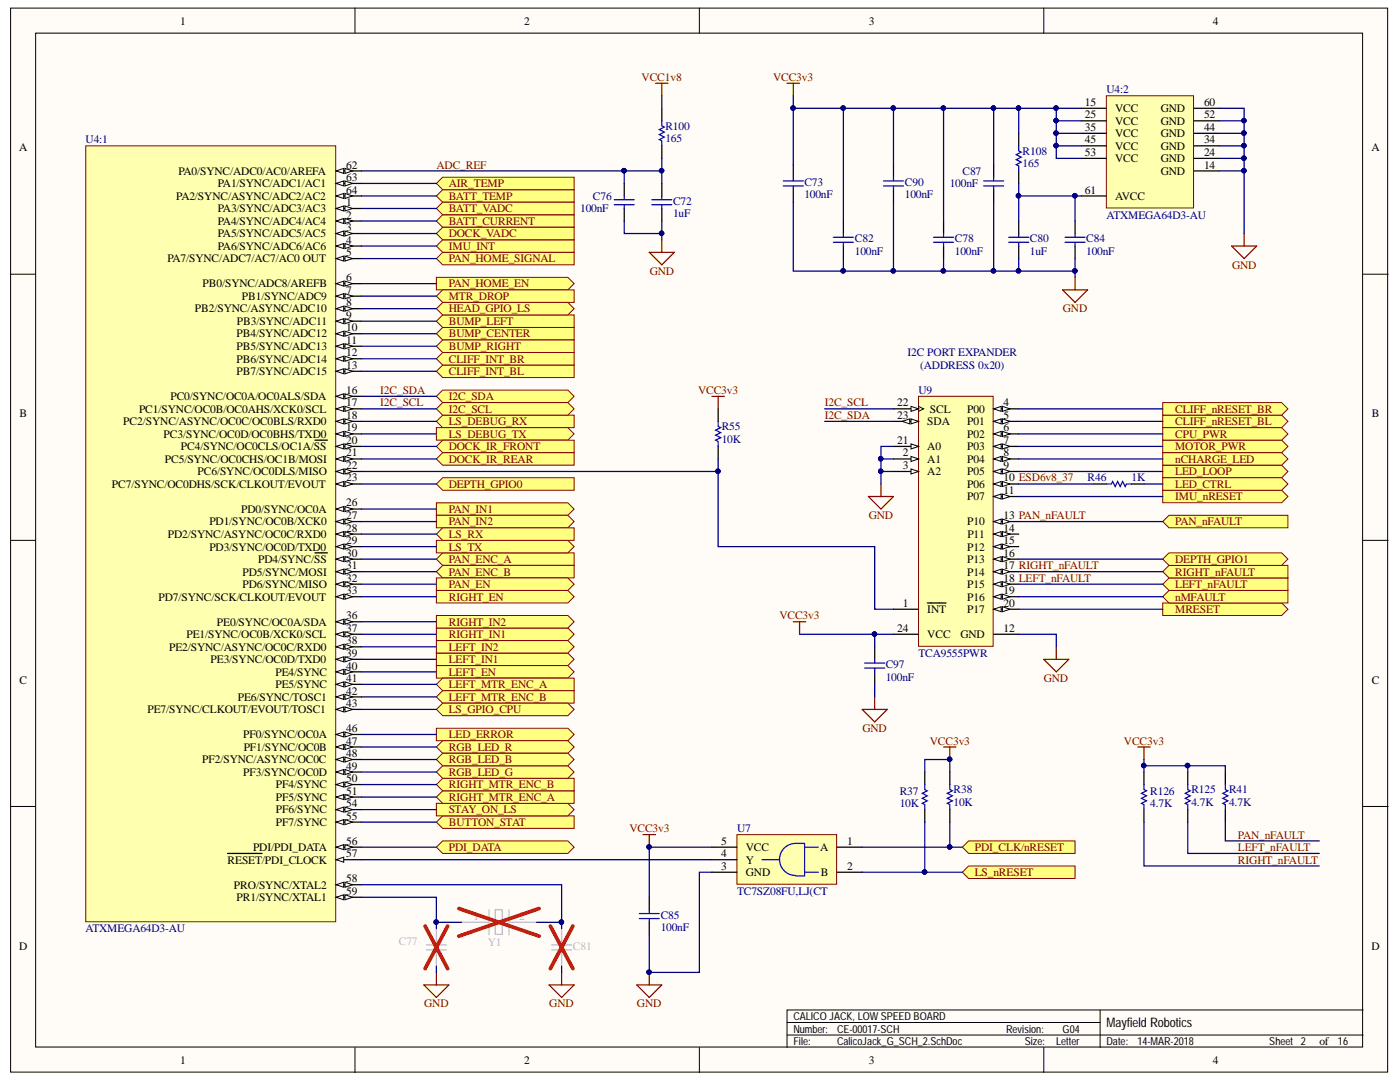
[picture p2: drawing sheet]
<svg xmlns="http://www.w3.org/2000/svg" width="279mm" height="216mm" viewBox="0 0 279 216" stroke-linecap="round" stroke-linejoin="round" font-family="sans-serif">
<defs><g id="words">
<text font-size="2.6" x="220.8" y="205">Mayfield Robotics</text>
<g font-size="2.3">
<text x="35.9" y="4.9">1</text>
<text x="104.6" y="4.9">2</text>
<text x="173.4" y="4.9">3</text>
<text x="242.1" y="4.9">4</text>
<text x="216.5" y="21.1">15</text>
<text x="216.5" y="23.6">25</text>
<text x="222.5" y="22.4">VCC</text>
<text x="231.7" y="22.4">GND</text>
<text x="240.3" y="21.1">60</text>
<text x="240.3" y="23.6">52</text>
<text x="216.5" y="28.6">45</text>
<text x="216.5" y="26.1">35</text>
<text x="222.5" y="29.9">VCC</text>
<text x="222.5" y="24.9">VCC</text>
<text x="222.5" y="27.4">VCC</text>
<text x="231.7" y="29.9">GND</text>
<text x="231.7" y="27.4">GND</text>
<text x="231.7" y="24.9">GND</text>
<text x="240.3" y="28.6">34</text>
<text x="240.3" y="26.1">44</text>
<text x="3.8" y="30.2">A</text>
<text x="35.6" y="34.8">PA0/SYNC/ADC0/AC0/AREFA</text>
<text x="69.1" y="33.7">62</text>
<text x="216.5" y="31.1">53</text>
<text x="222.5" y="32.4">VCC</text>
<text x="231.7" y="32.4">GND</text>
<text x="231.7" y="34.8">GND</text>
<text x="240.3" y="31.1">24</text>
<text x="240.3" y="33.7">14</text>
<text x="273.7" y="30.2">A</text>
<text x="35.2" y="39.8">PA2/SYNC/ASYNC/ADC2/AC2</text>
<text x="43.5" y="37.4">PA1/SYNC/ADC1/AC1</text>
<text x="69.1" y="36.1">63</text>
<text x="69.1" y="38.6">64</text>
<text x="69.1" y="41.1">1</text>
<text x="216.5" y="38.6">61</text>
<text x="222.5" y="39.8">AVCC</text>
<text x="43.5" y="42.4">PA3/SYNC/ADC3/AC3</text>
<text x="43.5" y="44.9">PA4/SYNC/ADC4/AC4</text>
<text x="43.5" y="47.4">PA5/SYNC/ADC5/AC5</text>
<text x="69.1" y="43.6">2</text>
<text x="69.1" y="46.1">3</text>
<text x="33.4" y="52.3">PA7/SYNC/ADC7/AC7/AC0 OUT</text>
<text x="43.5" y="49.9">PA6/SYNC/ADC6/AC6</text>
<text x="69.1" y="48.6">4</text>
<text x="69.1" y="51.1">5</text>
<text x="40.4" y="57.3">PB0/SYNC/ADC8/AREFB</text>
<text x="48.3" y="59.9">PB1/SYNC/ADC9</text>
<text x="69.1" y="58.6">7</text>
<text x="69.1" y="56.1">6</text>
<text x="38.9" y="62.3">PB2/SYNC/ASYNC/ADC10</text>
<text x="47.3" y="64.9">PB3/SYNC/ADC11</text>
<text x="69.1" y="61.1">8</text>
<text x="69.1" y="63.6">9</text>
<text x="47.2" y="69.8">PB5/SYNC/ADC13</text>
<text x="47.2" y="67.3">PB4/SYNC/ADC12</text>
<text x="69.1" y="71.1">12</text>
<text x="69.1" y="68.6">11</text>
<text x="69.1" y="66.1">10</text>
<text x="47.2" y="74.8">PB7/SYNC/ADC15</text>
<text x="47.2" y="72.4">PB6/SYNC/ADC14</text>
<text x="69.1" y="73.6">13</text>
<text x="3.9" y="83.3">B</text>
<text x="27.7" y="82.4">PC1/SYNC/OC0B/OC0AHS/XCK0/SCL</text>
<text x="34" y="79.8">PC0/SYNC/OC0A/OC0ALS/SDA</text>
<text x="69.1" y="78.6">16</text>
<text x="69.1" y="81.1">17</text>
<text x="69.1" y="83.6">18</text>
<text x="179.1" y="81.1">22</text>
<text x="179.1" y="83.6">23</text>
<text x="185.6" y="82.4">SCL</text>
<text x="193" y="82.4">P00</text>
<text x="200.3" y="81.1">4</text>
<text x="200.3" y="83.6">5</text>
<text x="273.8" y="83.3">B</text>
<text x="24.6" y="84.8">PC2/SYNC/ASYNC/OC0C/OC0BLS/RXD0</text>
<text x="32.6" y="87.4">PC3/SYNC/OC0D/OC0BHS/TXD0</text>
<text x="36.1" y="89.8">PC4/SYNC/OC0CLS/OC1A/SS</text>
<text x="69.1" y="86.1">19</text>
<text x="69.1" y="88.6">20</text>
<text x="179.1" y="88.6">21</text>
<text x="185.1" y="89.8">A0</text>
<text x="185.1" y="84.8">SDA</text>
<text x="193" y="84.8">P01</text>
<text x="193" y="87.4">P02</text>
<text x="193" y="89.8">P03</text>
<text x="200.3" y="86.1">6</text>
<text x="200.3" y="88.6">7</text>
<text x="32.9" y="92.3">PC5/SYNC/OC0CHS/OC1B/MOSI</text>
<text x="39.4" y="94.9">PC6/SYNC/OC0DLS/MISO</text>
<text x="69.1" y="91.1">21</text>
<text x="69.1" y="93.6">22</text>
<text x="180.2" y="91.1">2</text>
<text x="180.2" y="93.6">3</text>
<text x="185.1" y="92.3">A1</text>
<text x="185.1" y="94.9">A2</text>
<text x="193" y="92.3">P04</text>
<text x="193" y="94.9">P05</text>
<text x="200.3" y="91.1">8</text>
<text x="200.3" y="93.6">9</text>
<text x="22.3" y="97.3">PC7/SYNC/OC0DHS/SCK/CLKOUT/EVOUT</text>
<text x="69.1" y="101.1">26</text>
<text x="69.1" y="96.1">23</text>
<text x="193" y="97.3">P06</text>
<text x="193" y="99.9">P07</text>
<text x="200.3" y="96.1">10 ESD6v8_37</text>
<text x="200.3" y="98.6">11</text>
<text x="33.5" y="107.3">PD2/SYNC/ASYNC/OC0C/RXD0</text>
<text x="41.8" y="104.9">PD1/SYNC/OC0B/XCK0</text>
<text x="48.1" y="102.3">PD0/SYNC/OC0A</text>
<text x="69.1" y="103.6">27</text>
<text x="69.1" y="106.1">28</text>
<text x="193" y="104.9">P10</text>
<text x="193.1" y="107.3">P11</text>
<text x="200.3" y="103.6">13 PAN_nFAULT</text>
<text x="200.3" y="106.1">14</text>
<text x="41.8" y="109.8">PD3/SYNC/OC0D/TXD0</text>
<text x="51.5" y="112.3">PD4/SYNC/SS</text>
<text x="69.1" y="108.6">29</text>
<text x="69.1" y="111.1">30</text>
<text x="69.1" y="113.6">31</text>
<text x="193" y="109.8">P12</text>
<text x="193" y="112.3">P13</text>
<text x="200.3" y="108.6">15</text>
<text x="200.3" y="111.1">16</text>
<text x="200.3" y="113.6">17 RIGHT_nFAULT</text>
<text x="31.6" y="119.8">PD7/SYNC/SCK/CLKOUT/EVOUT</text>
<text x="48.4" y="117.3">PD6/SYNC/MISO</text>
<text x="48.4" y="114.8">PD5/SYNC/MOSI</text>
<text x="69.1" y="116.1">32</text>
<text x="69.1" y="118.6">33</text>
<text x="193" y="114.8">P14</text>
<text x="193" y="117.3">P15</text>
<text x="193" y="119.8">P16</text>
<text x="200.3" y="116.1">18 LEFT_nFAULT</text>
<text x="200.3" y="118.6">19</text>
<text x="43.3" y="124.8">PE0/SYNC/OC0A/SDA</text>
<text x="69.1" y="123.5">36</text>
<text x="180.2" y="121.1">1</text>
<text x="185.1" y="122.4">INT</text>
<text x="193" y="122.4">P17</text>
<text x="200.3" y="121.1">20</text>
<text x="33.7" y="129.8">PE2/SYNC/ASYNC/OC0C/RXD0</text>
<text x="37.2" y="127.3">PE1/SYNC/OC0B/XCK0/SCL</text>
<text x="69.1" y="128.5">38</text>
<text x="69.1" y="131.1">39</text>
<text x="69.1" y="126.1">37</text>
<text x="179.1" y="126.1">24</text>
<text x="185.1" y="127.3">VCC</text>
<text x="191.7" y="127.3">GND</text>
<text x="200.3" y="126.1">12</text>
<text x="3.9" y="136.4">C</text>
<text x="42" y="132.3">PE3/SYNC/OC0D/TXD0</text>
<text x="55" y="134.8">PE4/SYNC</text>
<text x="55" y="137.3">PE5/SYNC</text>
<text x="69.1" y="133.6">40</text>
<text x="69.1" y="136.1">41</text>
<text x="273.8" y="136.4">C</text>
<text x="29.4" y="142.3">PE7/SYNC/CLKOUT/EVOUT/TOSC1</text>
<text x="47.5" y="139.8">PE6/SYNC/TOSC1</text>
<text x="69.1" y="141">43</text>
<text x="69.1" y="138.6">42</text>
<text x="48.5" y="147.3">PF0/SYNC/OC0A</text>
<text x="48.6" y="149.8">PF1/SYNC/OC0B</text>
<text x="69.1" y="148.6">47</text>
<text x="69.1" y="146">46</text>
<text x="40.3" y="152.3">PF2/SYNC/ASYNC/OC0C</text>
<text x="48.5" y="154.8">PF3/SYNC/OC0D</text>
<text x="69.1" y="151">48</text>
<text x="69.1" y="153.6">49</text>
<text x="55.1" y="157.3">PF4/SYNC</text>
<text x="55.1" y="159.8">PF5/SYNC</text>
<text x="69.1" y="156.1">50</text>
<text x="69.1" y="158.6">51</text>
<text x="69.1" y="161.1">54</text>
<text x="55.1" y="164.8">PF7/SYNC</text>
<text x="55.1" y="162.3">PF6/SYNC</text>
<text x="69.1" y="163.5">55</text>
<text x="45.4" y="172.3">RESET/PDI_CLOCK</text>
<text x="50.5" y="169.8">PDI/PDI_DATA</text>
<text x="69.1" y="171.1">57</text>
<text x="69.1" y="168.5">56</text>
<text x="144" y="173.5">3</text>
<text x="144" y="171.1">4</text>
<text x="144" y="168.5">5</text>
<text x="148.9" y="172.3">Y</text>
<text x="148.9" y="169.8">VCC</text>
<text x="163.7" y="169.8">A</text>
<text x="169.1" y="168.5">1</text>
<text x="169.1" y="173.5">2</text>
<text x="46.7" y="177.3">PRO/SYNC/XTAL2</text>
<text x="47.2" y="179.8">PR1/SYNC/XTAL1</text>
<text x="69.1" y="178.6">59</text>
<text x="69.1" y="176.1">58</text>
<text x="148.9" y="174.8">GND</text>
<text x="163.8" y="174.8">B</text>
<text x="3.8" y="189.5">D</text>
<text x="273.7" y="189.5">D</text>
<text x="263.3" y="208.5">of</text>
<text x="35.9" y="212.2">1</text>
<text x="104.6" y="212.2">2</text>
<text x="173.4" y="212.2">3</text>
<text x="242.1" y="212.2">4</text>
</g>
<g font-size="2.3" fill="#800000">
<text x="128.1" y="16.2">VCC1v8</text>
<text x="154.3" y="16.2">VCC3v3</text>
<text x="87.1" y="33.7">ADC_REF</text>
<text x="89.6" y="39.8">BATT_TEMP</text>
<text x="89.6" y="37.4">AIR_TEMP</text>
<text x="89.6" y="44.9">BATT_CURRENT</text>
<text x="89.6" y="42.4">BATT_VADC</text>
<text x="89.6" y="47.4">DOCK_VADC</text>
<text x="89.6" y="52.3">PAN_HOME_SIGNAL</text>
<text x="89.6" y="49.9">IMU_INT</text>
<text x="245.9" y="53.6">GND</text>
<text x="89.6" y="57.3">PAN_HOME_EN</text>
<text x="89.6" y="59.9">MTR_DROP</text>
<text x="129.7" y="54.9">GND</text>
<text x="89.6" y="64.9">BUMP_LEFT</text>
<text x="89.6" y="62.3">HEAD_GPIO_LS</text>
<text x="212.1" y="62.3">GND</text>
<text x="89.6" y="67.3">BUMP_CENTER</text>
<text x="89.6" y="69.8">BUMP_RIGHT</text>
<text x="89.6" y="74.8">CLIFF_INT_BL</text>
<text x="89.6" y="72.4">CLIFF_INT_BR</text>
<text x="75.9" y="78.6">I2C_SDA</text>
<text x="75.9" y="81.1">I2C_SCL</text>
<text x="89.6" y="79.8">I2C_SDA</text>
<text x="89.6" y="82.4">I2C_SCL</text>
<text x="139.3" y="78.6">VCC3v3</text>
<text x="164.6" y="83.6">I2C_SDA</text>
<text x="164.6" y="81.1">I2C_SCL</text>
<text x="234.5" y="82.4">CLIFF_nRESET_BR</text>
<text x="89.6" y="84.8">LS_DEBUG_RX</text>
<text x="89.6" y="87.4">LS_DEBUG_TX</text>
<text x="89.6" y="89.8">DOCK_IR_FRONT</text>
<text x="234.5" y="89.8">MOTOR_PWR</text>
<text x="234.5" y="84.8">CLIFF_nRESET_BL</text>
<text x="234.5" y="87.4">CPU_PWR</text>
<text x="89.6" y="92.3">DOCK_IR_REAR</text>
<text x="234.5" y="94.9">LED_LOOP</text>
<text x="234.5" y="92.3">nCHARGE_LED</text>
<text x="89.6" y="97.3">DEPTH_GPIO0</text>
<text x="234.5" y="99.9">IMU_nRESET</text>
<text x="234.5" y="97.3">LED_CTRL</text>
<text x="89.6" y="102.3">PAN_IN1</text>
<text x="89.6" y="104.9">PAN_IN2</text>
<text x="89.6" y="107.3">LS_RX</text>
<text x="173.4" y="103.6">GND</text>
<text x="234.5" y="104.9">PAN_nFAULT</text>
<text x="89.6" y="112.3">PAN_ENC_A</text>
<text x="89.6" y="109.8">LS_TX</text>
<text x="234.5" y="112.3">DEPTH_GPIO1</text>
<text x="89.6" y="114.8">PAN_ENC_B</text>
<text x="89.6" y="117.3">PAN_EN</text>
<text x="89.6" y="119.8">RIGHT_EN</text>
<text x="234.5" y="117.3">LEFT_nFAULT</text>
<text x="234.5" y="114.8">RIGHT_nFAULT</text>
<text x="234.5" y="119.8">nMFAULT</text>
<text x="89.6" y="124.8">RIGHT_IN2</text>
<text x="155.5" y="123.5">VCC3v3</text>
<text x="234.5" y="122.4">MRESET</text>
<text x="89.6" y="129.8">LEFT_IN2</text>
<text x="89.6" y="127.3">RIGHT_IN1</text>
<text x="89.6" y="132.3">LEFT_IN1</text>
<text x="89.6" y="134.8">LEFT_EN</text>
<text x="89.6" y="137.3">LEFT_MTR_ENC_A</text>
<text x="208.3" y="136.1">GND</text>
<text x="89.6" y="139.8">LEFT_MTR_ENC_B</text>
<text x="89.6" y="142.3">LS_GPIO_CPU</text>
<text x="89.6" y="147.3">LED_ERROR</text>
<text x="89.6" y="149.8">RGB_LED_R</text>
<text x="172.1" y="146">GND</text>
<text x="185.6" y="148.6">VCC3v3</text>
<text x="224.3" y="148.6">VCC3v3</text>
<text x="89.6" y="154.8">RGB_LED_G</text>
<text x="89.6" y="152.3">RGB_LED_B</text>
<text x="89.6" y="159.8">RIGHT_MTR_ENC_A</text>
<text x="89.6" y="157.3">RIGHT_MTR_ENC_B</text>
<text x="89.6" y="164.8">BUTTON_STAT</text>
<text x="89.6" y="162.3">STAY_ON_LS</text>
<text x="125.6" y="166.1">VCC3v3</text>
<text x="247.1" y="167.3">PAN_nFAULT</text>
<text x="89.6" y="169.8">PDI_DATA</text>
<text x="194.5" y="169.8">PDI_CLK/nRESET</text>
<text x="247.1" y="172.3">RIGHT_nFAULT</text>
<text x="247.1" y="169.8">LEFT_nFAULT</text>
<text x="194.5" y="174.8">LS_nRESET</text>
<text x="84.7" y="201">GND</text>
<text x="109.6" y="201">GND</text>
<text x="127.1" y="201">GND</text>
</g>
<g font-size="2.3" fill="#000080">
<text x="220.8" y="18.6">U4:2</text>
<text x="17.1" y="28.6">U4:1</text>
<text x="132.8" y="28.3">165</text>
<text x="132.8" y="25.9">R100</text>
<text x="192.1" y="34.8">C87</text>
<text x="204.1" y="33.4">165</text>
<text x="204.1" y="30.9">R108</text>
<text x="118.3" y="39.8">C76</text>
<text x="134.3" y="40.8">C72</text>
<text x="160.5" y="39.6">100nF</text>
<text x="160.5" y="37.1">C73</text>
<text x="180.6" y="39.6">100nF</text>
<text x="180.6" y="37.1">C90</text>
<text x="189.5" y="37.4">100nF</text>
<text x="115.8" y="42.4">100nF</text>
<text x="134.3" y="43.4">1uF</text>
<text x="220.8" y="43.6">ATXMEGA64D3-AU</text>
<text x="170.6" y="50.8">100nF</text>
<text x="170.6" y="48.4">C82</text>
<text x="190.6" y="50.8">100nF</text>
<text x="190.6" y="48.4">C78</text>
<text x="205.5" y="50.8">1uF</text>
<text x="205.5" y="48.4">C80</text>
<text x="216.8" y="50.8">100nF</text>
<text x="216.8" y="48.4">C84</text>
<text x="181.1" y="71.1">I2C PORT EXPANDER</text>
<text x="183.6" y="73.6">(ADDRESS 0x20)</text>
<text x="183.3" y="78.6">U9</text>
<text x="144" y="88.4">10K</text>
<text x="144" y="85.8">R55</text>
<text x="217" y="96.1">R46</text>
<text x="225.8" y="96.1">1K</text>
<text x="183.3" y="131.1">TCA9555PWR</text>
<text x="176.8" y="135.8">100nF</text>
<text x="176.8" y="133.4">C97</text>
<text x="179.6" y="161.1">10K</text>
<text x="179.6" y="158.6">R37</text>
<text x="190.3" y="160.8">10K</text>
<text x="190.3" y="158.3">R38</text>
<text x="229.6" y="161.1">4.7K</text>
<text x="229.6" y="158.6">R126</text>
<text x="237.8" y="160.8">4.7K</text>
<text x="237.8" y="158.3">R125</text>
<text x="245.3" y="160.8">4.7K</text>
<text x="245.3" y="158.3">R41</text>
<text x="147.1" y="166.1">U7</text>
<text x="147.1" y="178.6">TC7SZ08FU,LJ(CT</text>
<text x="131.9" y="185.8">100nF</text>
<text x="131.9" y="183.3">C85</text>
<text x="17.1" y="186">ATXMEGA64D3-AU</text>
</g>
<g font-size="2.3" fill="#bfbebc">
<text x="94.5" y="183.6">1</text>
<text x="103.6" y="183.6">2</text>
<text x="79.6" y="188.6">C77</text>
<text x="97.4" y="188.8">Y1</text>
<text x="114.4" y="189.6">C81</text>
</g>
<g font-size="2.2">
<text x="158.3" y="203.5">CALICOJACK, LOW SPEEDBOARD</text>
<text x="158.3" y="206.1">Number:</text>
<text x="158.3" y="208.5">File:</text>
<text x="167" y="206.1">CE-00017-SCH</text>
<text x="167" y="208.5">CalicoJack_G_SCH_2.SchDoc</text>
<text x="200.8" y="206.1">Revision:</text>
<text x="204.5" y="208.5">Size:</text>
<text x="210.8" y="208.5">Letter</text>
<text x="212" y="206.1">G04</text>
<text x="220.8" y="208.5">Date:</text>
<text x="227" y="208.5">14-MAR-2018</text>
<text x="253.3" y="208.5">Sheet 2</text>
<text x="267" y="208.5">16</text>
</g>
</g></defs>
<g fill="#fffcf8" stroke="#000" stroke-width=".2">
<path d="M2.1 1.6h274.8v212.3h-274.8z"/>
<path d="M7.1 6.6h264.8v202.3h-264.8z"/>
</g>
<g fill="none" stroke="#000" stroke-width=".2">
<path d="M70.8 1.6v5M139.6 1.6v5M208.3 1.6v5M2.1 54.7h5M272 54.7h5M2.1 107.8h5M272 107.8h5M2.1 160.9h5M272 160.9h5M70.8 209v5M139.6 209v5M157.1 206.5h114.9"/>
<path d="M157.1 204h62.5M208.3 209v5M219.6 201.5v7.5M272 201.5h-114.9v7.5"/>
</g>
<path d="M130.8 16.6h2.5M132.1 16.6v2.5M157.1 16.6h2.5M158.3 16.6v2.5M129.6 50.3h5l-2.5 2.5zM132.1 47.8v2.5M212.1 57.8h5l-2.5 2.5zM214.6 55.3v2.5M245.8 49.1h5l-2.5 2.5zM248.3 46.6v2.5" fill="none" stroke="#800000" stroke-width=".25"/>
<g fill="#ffff80" stroke="#800000" stroke-width=".2">
<path d="M232 92.8h23.8l1.2 1.3-1.2 1.2h-23.8z" fill-rule="evenodd"/>
<path d="M87.1 145.3h26.2l1.3 1.3-1.3 1.2h-26.2z" fill-rule="evenodd"/>
<path d="M87.1 51.6l1.2-1.3h26.3v2.5h-26.3z" fill-rule="evenodd"/>
<path d="M87.1 55.3h26.2l1.3 1.3-1.3 1.2h-26.2z" fill-rule="evenodd"/>
<path d="M87.1 111.6l1.2-1.3h26.3v2.5h-26.3z" fill-rule="evenodd"/>
<path d="M87.1 114.1l1.2-1.3h26.3v2.5h-26.3z" fill-rule="evenodd"/>
<path d="M87.1 100.3h26.2l1.3 1.3-1.3 1.2h-26.2z" fill-rule="evenodd"/>
<path d="M87.1 102.8h26.2l1.3 1.3-1.3 1.2h-26.2z" fill-rule="evenodd"/>
<path d="M87.1 115.3h26.2l1.3 1.3-1.3 1.2h-26.2z" fill-rule="evenodd"/>
<path d="M232 104.1l1.3-1.3h23.7v2.5h-23.7z" fill-rule="evenodd"/>
<path d="M87.1 130.3h26.2l1.3 1.3-1.3 1.2h-26.2z" fill-rule="evenodd"/>
<path d="M87.1 127.8h26.2l1.3 1.3-1.3 1.2h-26.2z" fill-rule="evenodd"/>
<path d="M87.1 132.8h26.2l1.3 1.3-1.3 1.2h-26.2z" fill-rule="evenodd"/>
<path d="M232 116.6l1.3-1.3h23.7v2.5h-23.7z" fill-rule="evenodd"/>
<path d="M87.1 125.3h26.2l1.3 1.3-1.3 1.2h-26.2z" fill-rule="evenodd"/>
<path d="M87.1 122.8h26.2l1.3 1.3-1.3 1.2h-26.2z" fill-rule="evenodd"/>
<path d="M87.1 117.8h26.2l1.3 1.3-1.3 1.2h-26.2z" fill-rule="evenodd"/>
<path d="M232 114.1l1.3-1.3h23.7v2.5h-23.7z" fill-rule="evenodd"/>
<path d="M87.1 107.8h26.2l1.3 1.3-1.3 1.2h-26.2z" fill-rule="evenodd"/>
<path d="M87.1 106.6l1.2-1.3h26.3v2.5h-26.3z" fill-rule="evenodd"/>
<path d="M232 97.8h23.8l1.2 1.3-1.2 1.2h-23.8z" fill-rule="evenodd"/>
<path d="M87.1 49.1l1.2-1.3h26.3v2.5h-26.3z" fill-rule="evenodd"/>
<path d="M87.1 66.6l1.2-1.3h26.3v2.5h-26.3z" fill-rule="evenodd"/>
<path d="M87.1 64.1l1.2-1.3h26.3v2.5h-26.3z" fill-rule="evenodd"/>
<path d="M87.1 69.1l1.2-1.3h26.3v2.5h-26.3z" fill-rule="evenodd"/>
<path d="M87.1 39.1l1.2-1.2h26.3v2.5h-26.3z" fill-rule="evenodd"/>
<path d="M87.1 164l1.2-1.2h26.3v2.5h-26.3z" fill-rule="evenodd"/>
<path d="M87.1 160.3h26.2l1.3 1.2-1.3 1.3h-26.2z" fill-rule="evenodd"/>
<path d="M232 87.8h23.8l1.2 1.3-1.2 1.2h-23.8z" fill-rule="evenodd"/>
<path d="M87.1 36.6l1.2-1.2h26.3v2.5h-26.3z" fill-rule="evenodd"/>
<path d="M87.1 169l1.2-1.2h25l1.3 1.2-1.3 1.3h-25z" fill-rule="evenodd"/>
<path d="M192.1 169l1.2-1.2h21.3v2.5h-21.3z" fill-rule="evenodd"/>
<path d="M87.1 84.1l1.2-1.3h26.3v2.5h-26.3z" fill-rule="evenodd"/>
<path d="M87.1 85.3h26.2l1.3 1.3-1.3 1.2h-26.2z" fill-rule="evenodd"/>
<path d="M87.1 44.1l1.2-1.2h26.3v2.4h-26.3z" fill-rule="evenodd"/>
<path d="M87.1 41.6l1.2-1.2h26.3v2.5h-26.3z" fill-rule="evenodd"/>
<path d="M87.1 46.6l1.2-1.3h26.3v2.5h-26.3z" fill-rule="evenodd"/>
<path d="M87.1 89.1l1.2-1.3h26.3v2.5h-26.3z" fill-rule="evenodd"/>
<path d="M87.1 91.6l1.2-1.3h26.3v2.5h-26.3z" fill-rule="evenodd"/>
<path d="M87.1 79.1l1.2-1.3h25l1.3 1.3-1.3 1.2h-25z" fill-rule="evenodd"/>
<path d="M232 82.8h23.8l1.2 1.3-1.2 1.2h-23.8z" fill-rule="evenodd"/>
<path d="M232 80.3h23.8l1.2 1.3-1.2 1.2h-23.8z" fill-rule="evenodd"/>
<path d="M87.1 139.1l1.2-1.3h26.3v2.5h-26.3z" fill-rule="evenodd"/>
<path d="M87.1 159l1.2-1.2h26.3v2.5h-26.3z" fill-rule="evenodd"/>
<path d="M87.1 81.6l1.2-1.3h25l1.3 1.3-1.3 1.2h-25z" fill-rule="evenodd"/>
<path d="M87.1 136.6l1.2-1.3h26.3v2.5h-26.3z" fill-rule="evenodd"/>
<path d="M87.1 59.1l1.2-1.3h26.3v2.5h-26.3z" fill-rule="evenodd"/>
<path d="M87.1 156.5l1.2-1.2h26.3v2.5h-26.3z" fill-rule="evenodd"/>
<path d="M87.1 74.1l1.2-1.3h26.3v2.5h-26.3z" fill-rule="evenodd"/>
<path d="M87.1 71.6l1.2-1.3h26.3v2.5h-26.3z" fill-rule="evenodd"/>
<path d="M192.1 174l1.2-1.2h21.3v2.5h-21.3z" fill-rule="evenodd"/>
</g>
<g fill="none" stroke="#800000" stroke-width=".25">
<path d="M142.1 79.1h2.5M143.3 79.1v2.5M173.3 99.1h5l-2.5 2.5zM175.8 96.6v2.5M158.3 124.1h2.5M159.6 124.1v2.5M174.6 139.1v2.5M208.3 131.6h5l-2.5 2.5zM210.8 129.1v2.5M172.1 141.6h5l-2.5 2.5zM188.3 149.1h2.5M189.6 149.1v2.5"/>
<path d="M227 149.1h2.5M228.3 149.1v2.5M128.3 166.5h2.5M129.6 166.5v2.5M84.6 196.5h5l-2.5 2.5zM87.1 194v2.5M109.6 196.5h5l-2.5 2.5zM112.1 194v2.5M127.1 196.5h5l-2.5 2.5zM129.6 194v2.5"/>
</g>
<g fill="#000080" stroke="#000080" stroke-width=".2">
<circle cx="129.5" cy="194" r=".45"/>
<circle cx="129.5" cy="169" r=".45"/>
<circle cx="189.5" cy="151.5" r=".45"/>
</g>
<path d="M92.1 184h5.5M97.6 181.5v5M98.8 181.5h1.4v4.9h-1.4zM101.6 184h5.5M101.6 181.5v5" fill="none" stroke="#bfbebc" stroke-width=".25"/>
<path d="M91.6 181.3l16 5.5M107.6 181.3l-16 5.5" fill="none" stroke="#f00" stroke-width=".75"/>
<g fill="none" stroke="#000" stroke-width=".25">
<path d="M124.6 36.6v2.5M132.1 21.6v2.5M132.1 29.1v2.5M158.3 32.9v2.5M158.3 37.9v2.5M178.3 32.9v2.5M178.3 37.9v2.5M198.3 32.9v2.5M198.3 37.9v2.5M203.3 26.6v2.5M203.3 34.1v2.5M124.6 41.6v2.5"/>
<path d="M168.3 44.1v2.5M168.3 49.1v2.5M188.3 44.1v2.5M188.3 49.1v2.5M214.6 44.1v2.5M214.6 49.1v2.5M143.3 81.6v2.5M143.3 89.1v2.5M174.6 129.1v2.5M174.6 134.1v2.5M184.6 154.1v2.4M189.6 154.1v2.4"/>
<path d="M228.3 154.1v2.4M237 154.1v2.4M244.5 154.1v2.4M129.6 179v2.5M184.6 161.5v2.5M189.6 161.5v2.5M228.3 161.5v2.5M237 161.5v2.5M244.5 161.5v2.5M129.6 184v2.5"/>
</g>
<g fill="none" stroke="#00f" stroke-width=".25">
<path d="M122.6 39.9h4M124.6 39.1v.8M132.1 24.1v1l.5 .3-1 .5 1 .5-1 .5 1 .5-1 .5 .5 .2v1M156.3 36.1h4M156.3 37.1h4M158.3 35.4v.7M158.3 37.1v.8M176.3 36.1h4M176.3 37.1h4M178.3 35.4v.7M178.3 37.1v.8M196.3 36.1h4"/>
<path d="M196.3 37.1h4M198.3 35.4v.7M198.3 37.1v.8M203.3 29.1v1l.5 .3-1 .5 1 .5-1 .5 1 .5-1 .5 .5 .2v1M122.6 40.9h4M124.6 40.9v.7M166.3 47.3h4M166.3 48.3h4M168.3 46.6v.7M168.3 48.3v.8M186.3 47.3h4M186.3 48.3h4"/>
<path d="M188.3 46.6v.7M188.3 48.3v.8M212.6 47.3h4M212.6 48.3h4M214.6 46.6v.7M214.6 48.3v.8M143.3 84.1v1l.5 .2-1 .5 1 .5-1 .5 1 .5-1 .5 .5 .3v1M172.6 132.3h4M172.6 133.3h4M174.6 131.6v.7M174.6 133.3v.8M184.6 156.5v1l.5 .3-1 .5 1 .5-1 .5 1 .5-1 .5 .5 .2v1"/>
<path d="M189.6 156.5v1l.5 .3-1 .5 1 .5-1 .5 1 .5-1 .5 .5 .2v1M228.3 156.5v1l.5 .3-1 .5 1 .5-1 .5 1 .5-1 .5 .5 .2v1M237 156.5v1l.5 .3-1 .5 1 .5-1 .5 1 .5-1 .5 .5 .2v1M244.5 156.5v1l.5 .3-1 .5 1 .5-1 .5 1 .5-1 .5 .5 .2v1M127.6 183.3h4M127.6 182.3h4M129.6 181.5v.8M129.6 183.3v.7"/>
</g>
<g fill="#ffff80" stroke="#800000" stroke-width=".2">
<path d="M87.1 96.6l1.2-1.3h26.3v2.5h-26.3z" fill-rule="evenodd"/>
<path d="M232 95.3h23.8l1.2 1.3-1.2 1.2h-23.8z" fill-rule="evenodd"/>
</g>
<path d="M218.3 96.6h2.5M225.8 96.6h2.5" fill="none" stroke="#000" stroke-width=".25"/>
<path d="M220.8 96.6h1l.3-.5 .5 1 .5-1 .4 1 .5-1 .5 1 .3-.5h1" fill="none" stroke="#00f" stroke-width=".25"/>
<g fill="#ffff80" stroke="#800000" stroke-width=".2">
<path d="M87.1 61.6l1.2-1.3h25l1.3 1.3-1.3 1.2h-25z" fill-rule="evenodd"/>
<path d="M87.1 141.6l1.2-1.3h25l1.3 1.3-1.3 1.2h-25z" fill-rule="evenodd"/>
</g>
<path d="M85.1 188.5h4M85.1 189.5h4M87.1 185.3v3.2M87.1 189.5v3.3M110.1 188.5h4M110.1 189.5h4M112.1 185.3v3.2M112.1 189.5v3.3" fill="none" stroke="#bfbebc" stroke-width=".25"/>
<path d="M84.8 184.8l4.5 8.5M89.3 184.8l-4.5 8.5M109.8 184.8l4.5 8.5M114.3 184.8l-4.5 8.5" fill="none" stroke="#f00" stroke-width=".75"/>
<g fill="#ffff80" stroke="#800000" stroke-width=".2">
<path d="M87.1 149.1l1.2-1.3h25l1.3 1.3-1.3 1.2h-25z" fill-rule="evenodd"/>
<path d="M87.1 154.1l1.2-1.3h25l1.3 1.3-1.3 1.2h-25z" fill-rule="evenodd"/>
<path d="M87.1 151.6l1.2-1.3h25l1.3 1.3-1.3 1.2h-25z" fill-rule="evenodd"/>
<path d="M232 90.3h23.8l1.2 1.3-1.2 1.2h-23.8z" fill-rule="evenodd"/>
<path d="M232 85.3h23.8l1.2 1.3-1.2 1.2h-23.8z" fill-rule="evenodd"/>
<path d="M232 111.6l1.3-1.3h22.5l1.2 1.3-1.2 1.2h-22.5z" fill-rule="evenodd"/>
</g>
<path d="M132.1 36.6v2.5M132.1 41.6v2.5M203.3 44.1v2.5M203.3 49.1v2.5" fill="none" stroke="#000" stroke-width=".25"/>
<path d="M130.1 39.9h4M132.1 39.1v.8M130.1 40.9h4M132.1 40.9v.7M201.3 48.3h4M201.3 47.3h4M203.3 46.6v.7M203.3 48.3v.8" fill="none" stroke="#00f" stroke-width=".25"/>
<path d="M147.1 166.5h19.9v9.9h-19.9z" fill="#ffffb0" stroke="#800000" stroke-width=".2"/>
<path d="M142.1 169h5M142.1 174h5M142.1 171.5h5M167.1 169h5M167.1 174h5" fill="none" stroke="#000" stroke-width=".25"/>
<path d="M152.1 171.5h3.5M158.8 168.3h1.8v6.5h-1.8M158.8 168.3a3.2 3.2 0 0 0-3.2 3.2 3.2 3.2 0 0 0 3.2 3.2M160.6 169h2.7M160.6 174h2.7" fill="none" stroke="#00f" stroke-width=".25"/>
<path d="M183.3 79.1h14.9v49.9h-14.9z" fill="#ffffb0" stroke="#800000" stroke-width=".2"/>
<path d="M178.3 91.6h5M178.3 121.6h5M185.1 120.3h3.7" fill="none" stroke="#000" stroke-width=".25"/>
<path d="M181.8 91.1l1.5 .5-1.5 .5z" fill="#fffcf8"/>
<path d="M181.8 91.1l1.5 .5-1.5 .5z" fill="none" stroke="#000" stroke-width=".2"/>
<path d="M178.3 94.1h5" fill="none" stroke="#000" stroke-width=".25"/>
<path d="M181.8 93.6l1.5 .5-1.5 .5z" fill="#fffcf8"/>
<path d="M181.8 93.6l1.5 .5-1.5 .5z" fill="none" stroke="#000" stroke-width=".2"/>
<path d="M198.3 81.6h5" fill="none" stroke="#000" stroke-width=".25"/>
<path d="M198.3 81.6l1.5-.5v1z" fill="#fffcf8"/>
<path d="M198.3 81.6l1.5-.5v1z" fill="none" stroke="#000" stroke-width=".2"/>
<path d="M200.1 81.1l1.5 .5-1.5 .5z" fill="#fffcf8"/>
<path d="M200.1 81.1l1.5 .5-1.5 .5z" fill="none" stroke="#000" stroke-width=".2"/>
<path d="M198.3 84.1h5" fill="none" stroke="#000" stroke-width=".25"/>
<path d="M198.3 84.1l1.5-.5v1z" fill="#fffcf8"/>
<path d="M198.3 84.1l1.5-.5v1z" fill="none" stroke="#000" stroke-width=".2"/>
<path d="M200.1 83.6l1.5 .5-1.5 .5z" fill="#fffcf8"/>
<path d="M200.1 83.6l1.5 .5-1.5 .5z" fill="none" stroke="#000" stroke-width=".2"/>
<path d="M198.3 86.6h5" fill="none" stroke="#000" stroke-width=".25"/>
<path d="M198.3 86.6l1.5-.5v1z" fill="#fffcf8"/>
<path d="M198.3 86.6l1.5-.5v1z" fill="none" stroke="#000" stroke-width=".2"/>
<path d="M200.1 86.1l1.5 .5-1.5 .5z" fill="#fffcf8"/>
<path d="M200.1 86.1l1.5 .5-1.5 .5z" fill="none" stroke="#000" stroke-width=".2"/>
<path d="M198.3 89.1h5" fill="none" stroke="#000" stroke-width=".25"/>
<path d="M198.3 89.1l1.5-.5v1z" fill="#fffcf8"/>
<path d="M198.3 89.1l1.5-.5v1z" fill="none" stroke="#000" stroke-width=".2"/>
<path d="M200.1 88.6l1.5 .5-1.5 .5z" fill="#fffcf8"/>
<path d="M200.1 88.6l1.5 .5-1.5 .5z" fill="none" stroke="#000" stroke-width=".2"/>
<path d="M198.3 91.6h5" fill="none" stroke="#000" stroke-width=".25"/>
<path d="M198.3 91.6l1.5-.5v1z" fill="#fffcf8"/>
<path d="M198.3 91.6l1.5-.5v1z" fill="none" stroke="#000" stroke-width=".2"/>
<path d="M200.1 91.1l1.5 .5-1.5 .5z" fill="#fffcf8"/>
<path d="M200.1 91.1l1.5 .5-1.5 .5z" fill="none" stroke="#000" stroke-width=".2"/>
<path d="M198.3 94.1h5" fill="none" stroke="#000" stroke-width=".25"/>
<path d="M198.3 94.1l1.5-.5v1z" fill="#fffcf8"/>
<path d="M198.3 94.1l1.5-.5v1z" fill="none" stroke="#000" stroke-width=".2"/>
<path d="M200.1 93.6l1.5 .5-1.5 .5z" fill="#fffcf8"/>
<path d="M200.1 93.6l1.5 .5-1.5 .5z" fill="none" stroke="#000" stroke-width=".2"/>
<path d="M198.3 96.6h5" fill="none" stroke="#000" stroke-width=".25"/>
<path d="M198.3 96.6l1.5-.5v1z" fill="#fffcf8"/>
<path d="M198.3 96.6l1.5-.5v1z" fill="none" stroke="#000" stroke-width=".2"/>
<path d="M200.1 96.1l1.5 .5-1.5 .5z" fill="#fffcf8"/>
<path d="M200.1 96.1l1.5 .5-1.5 .5z" fill="none" stroke="#000" stroke-width=".2"/>
<path d="M198.3 99.1h5" fill="none" stroke="#000" stroke-width=".25"/>
<path d="M198.3 99.1l1.5-.5v1z" fill="#fffcf8"/>
<path d="M198.3 99.1l1.5-.5v1z" fill="none" stroke="#000" stroke-width=".2"/>
<path d="M200.1 98.6l1.5 .5-1.5 .5z" fill="#fffcf8"/>
<path d="M200.1 98.6l1.5 .5-1.5 .5z" fill="none" stroke="#000" stroke-width=".2"/>
<path d="M198.3 104.1h5M198.3 126.6h5" fill="none" stroke="#000" stroke-width=".25"/>
<path d="M198.3 104.1l1.5-.5v1z" fill="#fffcf8"/>
<path d="M198.3 104.1l1.5-.5v1z" fill="none" stroke="#000" stroke-width=".2"/>
<path d="M200.1 103.6l1.5 .5-1.5 .5z" fill="#fffcf8"/>
<path d="M200.1 103.6l1.5 .5-1.5 .5z" fill="none" stroke="#000" stroke-width=".2"/>
<path d="M198.3 106.6h5" fill="none" stroke="#000" stroke-width=".25"/>
<path d="M198.3 106.6l1.5-.5v1z" fill="#fffcf8"/>
<path d="M198.3 106.6l1.5-.5v1z" fill="none" stroke="#000" stroke-width=".2"/>
<path d="M200.1 106.1l1.5 .5-1.5 .5z" fill="#fffcf8"/>
<path d="M200.1 106.1l1.5 .5-1.5 .5z" fill="none" stroke="#000" stroke-width=".2"/>
<path d="M198.3 109.1h5" fill="none" stroke="#000" stroke-width=".25"/>
<path d="M198.3 109.1l1.5-.5v1z" fill="#fffcf8"/>
<path d="M198.3 109.1l1.5-.5v1z" fill="none" stroke="#000" stroke-width=".2"/>
<path d="M200.1 108.6l1.5 .5-1.5 .5z" fill="#fffcf8"/>
<path d="M200.1 108.6l1.5 .5-1.5 .5z" fill="none" stroke="#000" stroke-width=".2"/>
<path d="M198.3 111.6h5" fill="none" stroke="#000" stroke-width=".25"/>
<path d="M198.3 111.6l1.5-.5v1z" fill="#fffcf8"/>
<path d="M198.3 111.6l1.5-.5v1z" fill="none" stroke="#000" stroke-width=".2"/>
<path d="M200.1 111.1l1.5 .5-1.5 .5z" fill="#fffcf8"/>
<path d="M200.1 111.1l1.5 .5-1.5 .5z" fill="none" stroke="#000" stroke-width=".2"/>
<path d="M198.3 114.1h5" fill="none" stroke="#000" stroke-width=".25"/>
<path d="M198.3 114.1l1.5-.5v1z" fill="#fffcf8"/>
<path d="M198.3 114.1l1.5-.5v1z" fill="none" stroke="#000" stroke-width=".2"/>
<path d="M200.1 113.6l1.5 .5-1.5 .5z" fill="#fffcf8"/>
<path d="M200.1 113.6l1.5 .5-1.5 .5z" fill="none" stroke="#000" stroke-width=".2"/>
<path d="M198.3 116.6h5" fill="none" stroke="#000" stroke-width=".25"/>
<path d="M198.3 116.6l1.5-.5v1z" fill="#fffcf8"/>
<path d="M198.3 116.6l1.5-.5v1z" fill="none" stroke="#000" stroke-width=".2"/>
<path d="M200.1 116.1l1.5 .5-1.5 .5z" fill="#fffcf8"/>
<path d="M200.1 116.1l1.5 .5-1.5 .5z" fill="none" stroke="#000" stroke-width=".2"/>
<path d="M198.3 119.1h5" fill="none" stroke="#000" stroke-width=".25"/>
<path d="M198.3 119.1l1.5-.5v1z" fill="#fffcf8"/>
<path d="M198.3 119.1l1.5-.5v1z" fill="none" stroke="#000" stroke-width=".2"/>
<path d="M200.1 118.6l1.5 .5-1.5 .5z" fill="#fffcf8"/>
<path d="M200.1 118.6l1.5 .5-1.5 .5z" fill="none" stroke="#000" stroke-width=".2"/>
<path d="M198.3 121.6h5" fill="none" stroke="#000" stroke-width=".25"/>
<path d="M198.3 121.6l1.5-.5v1z" fill="#fffcf8"/>
<path d="M198.3 121.6l1.5-.5v1z" fill="none" stroke="#000" stroke-width=".2"/>
<path d="M200.1 121.1l1.5 .5-1.5 .5z" fill="#fffcf8"/>
<path d="M200.1 121.1l1.5 .5-1.5 .5z" fill="none" stroke="#000" stroke-width=".2"/>
<path d="M178.3 89.1h5" fill="none" stroke="#000" stroke-width=".25"/>
<path d="M181.8 88.6l1.5 .5-1.5 .5z" fill="#fffcf8"/>
<path d="M181.8 88.6l1.5 .5-1.5 .5zM183.3 81.1l1 .5-1 .5" fill="none" stroke="#000" stroke-width=".2"/>
<path d="M178.3 81.6h5" fill="none" stroke="#000" stroke-width=".25"/>
<path d="M181.8 81.1l1.5 .5-1.5 .5z" fill="#fffcf8"/>
<path d="M181.8 81.1l1.5 .5-1.5 .5z" fill="none" stroke="#000" stroke-width=".2"/>
<path d="M178.3 84.1h5" fill="none" stroke="#000" stroke-width=".25"/>
<path d="M181.8 83.6l1.5 .5-1.5 .5z" fill="#fffcf8"/>
<path d="M181.8 83.6l1.5 .5-1.5 .5z" fill="none" stroke="#000" stroke-width=".2"/>
<path d="M180.1 84.1l1.5-.5v1z" fill="#fffcf8"/>
<path d="M180.1 84.1l1.5-.5v1z" fill="none" stroke="#000" stroke-width=".2"/>
<path d="M178.3 126.6h5" fill="none" stroke="#000" stroke-width=".25"/>
<path d="M17.1 29.1h49.9v154.8h-49.9z" fill="#ffffb0" stroke="#800000" stroke-width=".2"/>
<path d="M67.1 149.1h5" fill="none" stroke="#000" stroke-width=".25"/>
<path d="M67.1 149.1l1.5-.5v1z" fill="#fffcf8"/>
<path d="M67.1 149.1l1.5-.5v1z" fill="none" stroke="#000" stroke-width=".2"/>
<path d="M68.8 148.6l1.5 .5-1.5 .5z" fill="#fffcf8"/>
<path d="M68.8 148.6l1.5 .5-1.5 .5z" fill="none" stroke="#000" stroke-width=".2"/>
<path d="M67.1 146.6h5" fill="none" stroke="#000" stroke-width=".25"/>
<path d="M67.1 146.6l1.5-.5v1z" fill="#fffcf8"/>
<path d="M67.1 146.6l1.5-.5v1z" fill="none" stroke="#000" stroke-width=".2"/>
<path d="M68.8 146.1l1.5 .5-1.5 .5z" fill="#fffcf8"/>
<path d="M68.8 146.1l1.5 .5-1.5 .5z" fill="none" stroke="#000" stroke-width=".2"/>
<path d="M67.1 34.1h5" fill="none" stroke="#000" stroke-width=".25"/>
<path d="M67.1 34.1l1.5-.5v1z" fill="#fffcf8"/>
<path d="M67.1 34.1l1.5-.5v1z" fill="none" stroke="#000" stroke-width=".2"/>
<path d="M68.8 33.6l1.5 .5-1.5 .5z" fill="#fffcf8"/>
<path d="M68.8 33.6l1.5 .5-1.5 .5z" fill="none" stroke="#000" stroke-width=".2"/>
<path d="M67.1 36.6h5" fill="none" stroke="#000" stroke-width=".25"/>
<path d="M67.1 36.6l1.5-.5v1z" fill="#fffcf8"/>
<path d="M67.1 36.6l1.5-.5v1z" fill="none" stroke="#000" stroke-width=".2"/>
<path d="M68.8 36.1l1.5 .5-1.5 .5z" fill="#fffcf8"/>
<path d="M68.8 36.1l1.5 .5-1.5 .5z" fill="none" stroke="#000" stroke-width=".2"/>
<path d="M67.1 39.1h5" fill="none" stroke="#000" stroke-width=".25"/>
<path d="M67.1 39.1l1.5-.5v1z" fill="#fffcf8"/>
<path d="M67.1 39.1l1.5-.5v1z" fill="none" stroke="#000" stroke-width=".2"/>
<path d="M68.8 38.6l1.5 .5-1.5 .5z" fill="#fffcf8"/>
<path d="M68.8 38.6l1.5 .5-1.5 .5z" fill="none" stroke="#000" stroke-width=".2"/>
<path d="M67.1 41.6h5" fill="none" stroke="#000" stroke-width=".25"/>
<path d="M67.1 41.6l1.5-.5v1z" fill="#fffcf8"/>
<path d="M67.1 41.6l1.5-.5v1z" fill="none" stroke="#000" stroke-width=".2"/>
<path d="M68.8 41.1l1.5 .5-1.5 .5z" fill="#fffcf8"/>
<path d="M68.8 41.1l1.5 .5-1.5 .5z" fill="none" stroke="#000" stroke-width=".2"/>
<path d="M67.1 44.1h5" fill="none" stroke="#000" stroke-width=".25"/>
<path d="M67.1 44.1l1.5-.5v1z" fill="#fffcf8"/>
<path d="M67.1 44.1l1.5-.5v1z" fill="none" stroke="#000" stroke-width=".2"/>
<path d="M68.8 43.6l1.5 .5-1.5 .5z" fill="#fffcf8"/>
<path d="M68.8 43.6l1.5 .5-1.5 .5z" fill="none" stroke="#000" stroke-width=".2"/>
<path d="M67.1 46.6h5" fill="none" stroke="#000" stroke-width=".25"/>
<path d="M67.1 46.6l1.5-.5v1z" fill="#fffcf8"/>
<path d="M67.1 46.6l1.5-.5v1z" fill="none" stroke="#000" stroke-width=".2"/>
<path d="M68.8 46.1l1.5 .5-1.5 .5z" fill="#fffcf8"/>
<path d="M68.8 46.1l1.5 .5-1.5 .5z" fill="none" stroke="#000" stroke-width=".2"/>
<path d="M67.1 86.6h5" fill="none" stroke="#000" stroke-width=".25"/>
<path d="M67.1 86.6l1.5-.5v1z" fill="#fffcf8"/>
<path d="M67.1 86.6l1.5-.5v1z" fill="none" stroke="#000" stroke-width=".2"/>
<path d="M68.8 86.1l1.5 .5-1.5 .5z" fill="#fffcf8"/>
<path d="M68.8 86.1l1.5 .5-1.5 .5z" fill="none" stroke="#000" stroke-width=".2"/>
<path d="M67.1 89.1h5" fill="none" stroke="#000" stroke-width=".25"/>
<path d="M67.1 89.1l1.5-.5v1z" fill="#fffcf8"/>
<path d="M67.1 89.1l1.5-.5v1z" fill="none" stroke="#000" stroke-width=".2"/>
<path d="M68.8 88.6l1.5 .5-1.5 .5z" fill="#fffcf8"/>
<path d="M68.8 88.6l1.5 .5-1.5 .5z" fill="none" stroke="#000" stroke-width=".2"/>
<path d="M62.8 87.8h2.5M67.1 91.6h5" fill="none" stroke="#000" stroke-width=".25"/>
<path d="M67.1 91.6l1.5-.5v1z" fill="#fffcf8"/>
<path d="M67.1 91.6l1.5-.5v1z" fill="none" stroke="#000" stroke-width=".2"/>
<path d="M68.8 91.1l1.5 .5-1.5 .5z" fill="#fffcf8"/>
<path d="M68.8 91.1l1.5 .5-1.5 .5z" fill="none" stroke="#000" stroke-width=".2"/>
<path d="M67.1 94.1h5" fill="none" stroke="#000" stroke-width=".25"/>
<path d="M67.1 94.1l1.5-.5v1z" fill="#fffcf8"/>
<path d="M67.1 94.1l1.5-.5v1z" fill="none" stroke="#000" stroke-width=".2"/>
<path d="M68.8 93.6l1.5 .5-1.5 .5z" fill="#fffcf8"/>
<path d="M68.8 93.6l1.5 .5-1.5 .5z" fill="none" stroke="#000" stroke-width=".2"/>
<path d="M67.1 101.6h5" fill="none" stroke="#000" stroke-width=".25"/>
<path d="M67.1 101.6l1.5-.5v1z" fill="#fffcf8"/>
<path d="M67.1 101.6l1.5-.5v1z" fill="none" stroke="#000" stroke-width=".2"/>
<path d="M68.8 101.1l1.5 .5-1.5 .5z" fill="#fffcf8"/>
<path d="M68.8 101.1l1.5 .5-1.5 .5z" fill="none" stroke="#000" stroke-width=".2"/>
<path d="M67.1 104.1h5" fill="none" stroke="#000" stroke-width=".25"/>
<path d="M67.1 104.1l1.5-.5v1z" fill="#fffcf8"/>
<path d="M67.1 104.1l1.5-.5v1z" fill="none" stroke="#000" stroke-width=".2"/>
<path d="M68.8 103.6l1.5 .5-1.5 .5z" fill="#fffcf8"/>
<path d="M68.8 103.6l1.5 .5-1.5 .5z" fill="none" stroke="#000" stroke-width=".2"/>
<path d="M67.1 106.6h5" fill="none" stroke="#000" stroke-width=".25"/>
<path d="M67.1 106.6l1.5-.5v1z" fill="#fffcf8"/>
<path d="M67.1 106.6l1.5-.5v1z" fill="none" stroke="#000" stroke-width=".2"/>
<path d="M68.8 106.1l1.5 .5-1.5 .5z" fill="#fffcf8"/>
<path d="M68.8 106.1l1.5 .5-1.5 .5z" fill="none" stroke="#000" stroke-width=".2"/>
<path d="M67.1 109.1h5" fill="none" stroke="#000" stroke-width=".25"/>
<path d="M67.1 109.1l1.5-.5v1z" fill="#fffcf8"/>
<path d="M67.1 109.1l1.5-.5v1z" fill="none" stroke="#000" stroke-width=".2"/>
<path d="M68.8 108.6l1.5 .5-1.5 .5z" fill="#fffcf8"/>
<path d="M68.8 108.6l1.5 .5-1.5 .5z" fill="none" stroke="#000" stroke-width=".2"/>
<path d="M67.1 111.6h5" fill="none" stroke="#000" stroke-width=".25"/>
<path d="M67.1 111.6l1.5-.5v1z" fill="#fffcf8"/>
<path d="M67.1 111.6l1.5-.5v1z" fill="none" stroke="#000" stroke-width=".2"/>
<path d="M68.8 111.1l1.5 .5-1.5 .5z" fill="#fffcf8"/>
<path d="M68.8 111.1l1.5 .5-1.5 .5z" fill="none" stroke="#000" stroke-width=".2"/>
<path d="M62.8 110.3h2.5M67.1 116.6h5" fill="none" stroke="#000" stroke-width=".25"/>
<path d="M67.1 116.6l1.5-.5v1z" fill="#fffcf8"/>
<path d="M67.1 116.6l1.5-.5v1z" fill="none" stroke="#000" stroke-width=".2"/>
<path d="M68.8 116.1l1.5 .5-1.5 .5z" fill="#fffcf8"/>
<path d="M68.8 116.1l1.5 .5-1.5 .5z" fill="none" stroke="#000" stroke-width=".2"/>
<path d="M67.1 119.1h5" fill="none" stroke="#000" stroke-width=".25"/>
<path d="M67.1 119.1l1.5-.5v1z" fill="#fffcf8"/>
<path d="M67.1 119.1l1.5-.5v1z" fill="none" stroke="#000" stroke-width=".2"/>
<path d="M68.8 118.6l1.5 .5-1.5 .5z" fill="#fffcf8"/>
<path d="M68.8 118.6l1.5 .5-1.5 .5z" fill="none" stroke="#000" stroke-width=".2"/>
<path d="M67.1 129.1h5" fill="none" stroke="#000" stroke-width=".25"/>
<path d="M67.1 129.1l1.5-.5v1z" fill="#fffcf8"/>
<path d="M67.1 129.1l1.5-.5v1z" fill="none" stroke="#000" stroke-width=".2"/>
<path d="M68.8 128.6l1.5 .5-1.5 .5z" fill="#fffcf8"/>
<path d="M68.8 128.6l1.5 .5-1.5 .5z" fill="none" stroke="#000" stroke-width=".2"/>
<path d="M67.1 131.6h5" fill="none" stroke="#000" stroke-width=".25"/>
<path d="M67.1 131.6l1.5-.5v1z" fill="#fffcf8"/>
<path d="M67.1 131.6l1.5-.5v1z" fill="none" stroke="#000" stroke-width=".2"/>
<path d="M68.8 131.1l1.5 .5-1.5 .5z" fill="#fffcf8"/>
<path d="M68.8 131.1l1.5 .5-1.5 .5z" fill="none" stroke="#000" stroke-width=".2"/>
<path d="M67.1 134.1h5" fill="none" stroke="#000" stroke-width=".25"/>
<path d="M67.1 134.1l1.5-.5v1z" fill="#fffcf8"/>
<path d="M67.1 134.1l1.5-.5v1z" fill="none" stroke="#000" stroke-width=".2"/>
<path d="M68.8 133.6l1.5 .5-1.5 .5z" fill="#fffcf8"/>
<path d="M68.8 133.6l1.5 .5-1.5 .5z" fill="none" stroke="#000" stroke-width=".2"/>
<path d="M67.1 136.6h5" fill="none" stroke="#000" stroke-width=".25"/>
<path d="M67.1 136.6l1.5-.5v1z" fill="#fffcf8"/>
<path d="M67.1 136.6l1.5-.5v1z" fill="none" stroke="#000" stroke-width=".2"/>
<path d="M68.8 136.1l1.5 .5-1.5 .5z" fill="#fffcf8"/>
<path d="M68.8 136.1l1.5 .5-1.5 .5z" fill="none" stroke="#000" stroke-width=".2"/>
<path d="M67.1 124.1h5" fill="none" stroke="#000" stroke-width=".25"/>
<path d="M67.1 124.1l1.5-.5v1z" fill="#fffcf8"/>
<path d="M67.1 124.1l1.5-.5v1z" fill="none" stroke="#000" stroke-width=".2"/>
<path d="M68.8 123.6l1.5 .5-1.5 .5z" fill="#fffcf8"/>
<path d="M68.8 123.6l1.5 .5-1.5 .5z" fill="none" stroke="#000" stroke-width=".2"/>
<path d="M67.1 49.1h5" fill="none" stroke="#000" stroke-width=".25"/>
<path d="M67.1 49.1l1.5-.5v1z" fill="#fffcf8"/>
<path d="M67.1 49.1l1.5-.5v1z" fill="none" stroke="#000" stroke-width=".2"/>
<path d="M68.8 48.6l1.5 .5-1.5 .5z" fill="#fffcf8"/>
<path d="M68.8 48.6l1.5 .5-1.5 .5z" fill="none" stroke="#000" stroke-width=".2"/>
<path d="M67.1 51.6h5" fill="none" stroke="#000" stroke-width=".25"/>
<path d="M67.1 51.6l1.5-.5v1z" fill="#fffcf8"/>
<path d="M67.1 51.6l1.5-.5v1z" fill="none" stroke="#000" stroke-width=".2"/>
<path d="M68.8 51.1l1.5 .5-1.5 .5z" fill="#fffcf8"/>
<path d="M68.8 51.1l1.5 .5-1.5 .5z" fill="none" stroke="#000" stroke-width=".2"/>
<path d="M67.1 74.1h5" fill="none" stroke="#000" stroke-width=".25"/>
<path d="M67.1 74.1l1.5-.5v1z" fill="#fffcf8"/>
<path d="M67.1 74.1l1.5-.5v1z" fill="none" stroke="#000" stroke-width=".2"/>
<path d="M68.8 73.6l1.5 .5-1.5 .5z" fill="#fffcf8"/>
<path d="M68.8 73.6l1.5 .5-1.5 .5z" fill="none" stroke="#000" stroke-width=".2"/>
<path d="M67.1 79.1h5" fill="none" stroke="#000" stroke-width=".25"/>
<path d="M67.1 79.1l1.5-.5v1z" fill="#fffcf8"/>
<path d="M67.1 79.1l1.5-.5v1z" fill="none" stroke="#000" stroke-width=".2"/>
<path d="M68.8 78.6l1.5 .5-1.5 .5z" fill="#fffcf8"/>
<path d="M68.8 78.6l1.5 .5-1.5 .5z" fill="none" stroke="#000" stroke-width=".2"/>
<path d="M67.1 81.6h5" fill="none" stroke="#000" stroke-width=".25"/>
<path d="M67.1 81.6l1.5-.5v1z" fill="#fffcf8"/>
<path d="M67.1 81.6l1.5-.5v1z" fill="none" stroke="#000" stroke-width=".2"/>
<path d="M68.8 81.1l1.5 .5-1.5 .5z" fill="#fffcf8"/>
<path d="M68.8 81.1l1.5 .5-1.5 .5z" fill="none" stroke="#000" stroke-width=".2"/>
<path d="M67.1 84.1h5" fill="none" stroke="#000" stroke-width=".25"/>
<path d="M67.1 84.1l1.5-.5v1z" fill="#fffcf8"/>
<path d="M67.1 84.1l1.5-.5v1z" fill="none" stroke="#000" stroke-width=".2"/>
<path d="M68.8 83.6l1.5 .5-1.5 .5z" fill="#fffcf8"/>
<path d="M68.8 83.6l1.5 .5-1.5 .5z" fill="none" stroke="#000" stroke-width=".2"/>
<path d="M67.1 114.1h5" fill="none" stroke="#000" stroke-width=".25"/>
<path d="M67.1 114.1l1.5-.5v1z" fill="#fffcf8"/>
<path d="M67.1 114.1l1.5-.5v1z" fill="none" stroke="#000" stroke-width=".2"/>
<path d="M68.8 113.6l1.5 .5-1.5 .5z" fill="#fffcf8"/>
<path d="M68.8 113.6l1.5 .5-1.5 .5z" fill="none" stroke="#000" stroke-width=".2"/>
<path d="M67.1 126.6h5" fill="none" stroke="#000" stroke-width=".25"/>
<path d="M67.1 126.6l1.5-.5v1z" fill="#fffcf8"/>
<path d="M67.1 126.6l1.5-.5v1z" fill="none" stroke="#000" stroke-width=".2"/>
<path d="M68.8 126.1l1.5 .5-1.5 .5z" fill="#fffcf8"/>
<path d="M68.8 126.1l1.5 .5-1.5 .5z" fill="none" stroke="#000" stroke-width=".2"/>
<path d="M67.1 156.5h5" fill="none" stroke="#000" stroke-width=".25"/>
<path d="M67.1 156.5l1.5-.5v1z" fill="#fffcf8"/>
<path d="M67.1 156.5l1.5-.5v1z" fill="none" stroke="#000" stroke-width=".2"/>
<path d="M68.8 156l1.5 .5-1.5 .5z" fill="#fffcf8"/>
<path d="M68.8 156l1.5 .5-1.5 .5z" fill="none" stroke="#000" stroke-width=".2"/>
<path d="M67.1 159h5" fill="none" stroke="#000" stroke-width=".25"/>
<path d="M67.1 159l1.5-.5v1z" fill="#fffcf8"/>
<path d="M67.1 159l1.5-.5v1z" fill="none" stroke="#000" stroke-width=".2"/>
<path d="M68.8 158.5l1.5 .5-1.5 .5z" fill="#fffcf8"/>
<path d="M68.8 158.5l1.5 .5-1.5 .5z" fill="none" stroke="#000" stroke-width=".2"/>
<path d="M67.1 164h5" fill="none" stroke="#000" stroke-width=".25"/>
<path d="M67.1 164l1.5-.5v1z" fill="#fffcf8"/>
<path d="M67.1 164l1.5-.5v1z" fill="none" stroke="#000" stroke-width=".2"/>
<path d="M68.8 163.5l1.5 .5-1.5 .5z" fill="#fffcf8"/>
<path d="M68.8 163.5l1.5 .5-1.5 .5z" fill="none" stroke="#000" stroke-width=".2"/>
<path d="M67.1 151.6h5" fill="none" stroke="#000" stroke-width=".25"/>
<path d="M67.1 151.6l1.5-.5v1z" fill="#fffcf8"/>
<path d="M67.1 151.6l1.5-.5v1z" fill="none" stroke="#000" stroke-width=".2"/>
<path d="M68.8 151.1l1.5 .5-1.5 .5z" fill="#fffcf8"/>
<path d="M68.8 151.1l1.5 .5-1.5 .5z" fill="none" stroke="#000" stroke-width=".2"/>
<path d="M67.1 59.1h5" fill="none" stroke="#000" stroke-width=".25"/>
<path d="M67.1 59.1l1.5-.5v1z" fill="#fffcf8"/>
<path d="M67.1 59.1l1.5-.5v1z" fill="none" stroke="#000" stroke-width=".2"/>
<path d="M68.8 58.6l1.5 .5-1.5 .5z" fill="#fffcf8"/>
<path d="M68.8 58.6l1.5 .5-1.5 .5z" fill="none" stroke="#000" stroke-width=".2"/>
<path d="M67.1 71.6h5" fill="none" stroke="#000" stroke-width=".25"/>
<path d="M67.1 71.6l1.5-.5v1z" fill="#fffcf8"/>
<path d="M67.1 71.6l1.5-.5v1z" fill="none" stroke="#000" stroke-width=".2"/>
<path d="M68.8 71.1l1.5 .5-1.5 .5z" fill="#fffcf8"/>
<path d="M68.8 71.1l1.5 .5-1.5 .5z" fill="none" stroke="#000" stroke-width=".2"/>
<path d="M67.1 141.6h5" fill="none" stroke="#000" stroke-width=".25"/>
<path d="M67.1 141.6l1.5-.5v1z" fill="#fffcf8"/>
<path d="M67.1 141.6l1.5-.5v1z" fill="none" stroke="#000" stroke-width=".2"/>
<path d="M68.8 141.1l1.5 .5-1.5 .5z" fill="#fffcf8"/>
<path d="M68.8 141.1l1.5 .5-1.5 .5z" fill="none" stroke="#000" stroke-width=".2"/>
<path d="M67.1 56.6h5" fill="none" stroke="#000" stroke-width=".25"/>
<path d="M67.1 56.6l1.5-.5v1z" fill="#fffcf8"/>
<path d="M67.1 56.6l1.5-.5v1z" fill="none" stroke="#000" stroke-width=".2"/>
<path d="M68.8 56.1l1.5 .5-1.5 .5z" fill="#fffcf8"/>
<path d="M68.8 56.1l1.5 .5-1.5 .5z" fill="none" stroke="#000" stroke-width=".2"/>
<path d="M67.1 61.6h5" fill="none" stroke="#000" stroke-width=".25"/>
<path d="M67.1 61.6l1.5-.5v1z" fill="#fffcf8"/>
<path d="M67.1 61.6l1.5-.5v1z" fill="none" stroke="#000" stroke-width=".2"/>
<path d="M68.8 61.1l1.5 .5-1.5 .5z" fill="#fffcf8"/>
<path d="M68.8 61.1l1.5 .5-1.5 .5z" fill="none" stroke="#000" stroke-width=".2"/>
<path d="M67.1 69.1h5" fill="none" stroke="#000" stroke-width=".25"/>
<path d="M67.1 69.1l1.5-.5v1z" fill="#fffcf8"/>
<path d="M67.1 69.1l1.5-.5v1z" fill="none" stroke="#000" stroke-width=".2"/>
<path d="M68.8 68.6l1.5 .5-1.5 .5z" fill="#fffcf8"/>
<path d="M68.8 68.6l1.5 .5-1.5 .5z" fill="none" stroke="#000" stroke-width=".2"/>
<path d="M67.1 161.5h5" fill="none" stroke="#000" stroke-width=".25"/>
<path d="M67.1 161.5l1.5-.5v1z" fill="#fffcf8"/>
<path d="M67.1 161.5l1.5-.5v1z" fill="none" stroke="#000" stroke-width=".2"/>
<path d="M68.8 161l1.5 .5-1.5 .5z" fill="#fffcf8"/>
<path d="M68.8 161l1.5 .5-1.5 .5z" fill="none" stroke="#000" stroke-width=".2"/>
<path d="M67.1 66.6h5" fill="none" stroke="#000" stroke-width=".25"/>
<path d="M67.1 66.6l1.5-.5v1z" fill="#fffcf8"/>
<path d="M67.1 66.6l1.5-.5v1z" fill="none" stroke="#000" stroke-width=".2"/>
<path d="M68.8 66.1l1.5 .5-1.5 .5z" fill="#fffcf8"/>
<path d="M68.8 66.1l1.5 .5-1.5 .5z" fill="none" stroke="#000" stroke-width=".2"/>
<path d="M67.1 96.6h5" fill="none" stroke="#000" stroke-width=".25"/>
<path d="M67.1 96.6l1.5-.5v1z" fill="#fffcf8"/>
<path d="M67.1 96.6l1.5-.5v1z" fill="none" stroke="#000" stroke-width=".2"/>
<path d="M68.8 96.1l1.5 .5-1.5 .5z" fill="#fffcf8"/>
<path d="M68.8 96.1l1.5 .5-1.5 .5z" fill="none" stroke="#000" stroke-width=".2"/>
<path d="M67.1 139.1h5" fill="none" stroke="#000" stroke-width=".25"/>
<path d="M67.1 139.1l1.5-.5v1z" fill="#fffcf8"/>
<path d="M67.1 139.1l1.5-.5v1z" fill="none" stroke="#000" stroke-width=".2"/>
<path d="M68.8 138.6l1.5 .5-1.5 .5z" fill="#fffcf8"/>
<path d="M68.8 138.6l1.5 .5-1.5 .5z" fill="none" stroke="#000" stroke-width=".2"/>
<path d="M67.1 64.1h5" fill="none" stroke="#000" stroke-width=".25"/>
<path d="M67.1 64.1l1.5-.5v1z" fill="#fffcf8"/>
<path d="M67.1 64.1l1.5-.5v1z" fill="none" stroke="#000" stroke-width=".2"/>
<path d="M68.8 63.6l1.5 .5-1.5 .5z" fill="#fffcf8"/>
<path d="M68.8 63.6l1.5 .5-1.5 .5z" fill="none" stroke="#000" stroke-width=".2"/>
<path d="M67.1 154.1h5" fill="none" stroke="#000" stroke-width=".25"/>
<path d="M67.1 154.1l1.5-.5v1z" fill="#fffcf8"/>
<path d="M67.1 154.1l1.5-.5v1z" fill="none" stroke="#000" stroke-width=".2"/>
<path d="M68.8 153.6l1.5 .5-1.5 .5z" fill="#fffcf8"/>
<path d="M68.8 153.6l1.5 .5-1.5 .5z" fill="none" stroke="#000" stroke-width=".2"/>
<path d="M67.1 179h5" fill="none" stroke="#000" stroke-width=".25"/>
<path d="M67.1 179l1.5-.5v1z" fill="#fffcf8"/>
<path d="M67.1 179l1.5-.5v1z" fill="none" stroke="#000" stroke-width=".2"/>
<path d="M68.8 178.5l1.5 .5-1.5 .5z" fill="#fffcf8"/>
<path d="M68.8 178.5l1.5 .5-1.5 .5z" fill="none" stroke="#000" stroke-width=".2"/>
<path d="M67.1 171.5h5" fill="none" stroke="#000" stroke-width=".25"/>
<path d="M67.1 171.5l1.5-.5v1z" fill="#fffcf8"/>
<path d="M67.1 171.5l1.5-.5v1z" fill="none" stroke="#000" stroke-width=".2"/>
<path d="M45.4 170.3h6.9M67.1 169h5" fill="none" stroke="#000" stroke-width=".25"/>
<path d="M67.1 169l1.5-.5v1z" fill="#fffcf8"/>
<path d="M67.1 169l1.5-.5v1z" fill="none" stroke="#000" stroke-width=".2"/>
<path d="M68.8 168.5l1.5 .5-1.5 .5z" fill="#fffcf8"/>
<path d="M68.8 168.5l1.5 .5-1.5 .5z" fill="none" stroke="#000" stroke-width=".2"/>
<path d="M67.1 176.5h5" fill="none" stroke="#000" stroke-width=".25"/>
<path d="M67.1 176.5l1.5-.5v1z" fill="#fffcf8"/>
<path d="M67.1 176.5l1.5-.5v1z" fill="none" stroke="#000" stroke-width=".2"/>
<path d="M68.8 176l1.5 .5-1.5 .5z" fill="#fffcf8"/>
<path d="M68.8 176l1.5 .5-1.5 .5z" fill="none" stroke="#000" stroke-width=".2"/>
<path d="M220.8 19.1h17.4v22.4h-17.4z" fill="#ffffb0" stroke="#800000" stroke-width=".2"/>
<path d="M215.8 39.1h5M215.8 21.6h5M215.8 29.1h5M215.8 31.6h5M215.8 24.1h5M215.8 26.6h5M238.3 21.6h5M238.3 29.1h5M238.3 31.6h5M238.3 24.1h5M238.3 26.6h5M238.3 34.1h5" fill="none" stroke="#000" stroke-width=".25"/>
<g fill="#ffff80" stroke="#800000" stroke-width=".2">
<path d="M232 120.3h23.8l1.2 1.3-1.2 1.2h-23.8z" fill-rule="evenodd"/>
<path d="M232 119.1l1.3-1.3h23.7v2.5h-23.7z" fill-rule="evenodd"/>
</g>
<g fill="none" stroke="#000080" stroke-width=".25">
<path d="M132.1 19.1v2.5M158.3 19.1v2.5h10M72.1 34.1h52.5M72.1 36.6h15M72.1 39.1h15M124.6 34.1h7.5v2.5M124.6 34.1v2.5M132.1 31.6v2.5M158.3 21.6v11.3M178.3 21.6v11.3M188.3 21.6v22.5M198.3 21.6h-30v22.5"/>
<path d="M203.3 21.6v5M203.3 36.6v2.5M210.8 21.6h-12.5v11.3M214.6 39.1v5M215.8 39.1h-12.5v5M215.8 26.6h-5v2.5M215.8 24.1h-5v2.5M215.8 21.6h-5v2.5M215.8 29.1h-5v2.5h5M243.3 34.1h5v12.5M243.3 31.6h5v2.5M243.3 29.1h5v2.5"/>
<path d="M243.3 26.6h5v2.5M243.3 24.1h5v2.5M243.3 21.6h5v2.5M72.1 41.6h15M72.1 44.1h15M72.1 46.6h15M72.1 51.6h15M72.1 56.6h15M72.1 49.1h15M72.1 59.1h15M124.6 44.1v2.5h7.5M132.1 44.1v3.7"/>
<path d="M158.3 40.4v13.7h56.3v1.2M168.3 51.6v2.5M178.3 40.4v13.7M188.3 51.6v2.5M198.3 40.4v13.7M203.3 51.6v2.5M214.6 51.6v2.5M72.1 79.1h15M72.1 61.6h15M72.1 66.6h15M72.1 69.1h15M72.1 71.6h15"/>
<path d="M72.1 74.1h15M72.1 64.1h15M72.1 94.1h71.2v15h31.3v12.5h3.7M72.1 81.6h15M72.1 84.1h15M72.1 86.6h15M72.1 91.6h15M72.1 89.1h15M72.1 96.6h15M143.3 91.6v2.5M164.6 81.6h13.7M164.6 84.1h13.7"/>
<path d="M175.8 91.6h2.5M175.8 94.1h2.5M178.3 89.1h-2.5v7.5M203.3 81.6h28.7M203.3 84.1h28.7M203.3 86.6h28.7M203.3 91.6h28.7M203.3 94.1h28.7M203.3 89.1h28.7M203.3 96.6h15M203.3 99.1h28.7M228.3 96.6h3.7"/>
<path d="M72.1 106.6h15M72.1 109.1h15M72.1 104.1h15M72.1 111.6h15M72.1 114.1h15M72.1 116.6h15M72.1 119.1h15M72.1 101.6h15M203.3 104.1h28.7M203.3 111.6h28.7M203.3 114.1h28.7M203.3 116.6h28.7"/>
<path d="M203.3 119.1h28.7M72.1 124.1h15M72.1 126.6h15M72.1 129.1h15M72.1 131.6h15M72.1 134.1h15M72.1 136.6h15M72.1 139.1h15M159.6 126.6h18.7M174.6 126.6v2.5M174.6 136.6v2.5M203.3 126.6h7.5v2.5"/>
<path d="M203.3 121.6h28.7M72.1 141.6h15M72.1 149.1h15M72.1 151.6h15M72.1 154.1h15M72.1 156.5h15M72.1 159h15M72.1 146.6h15M184.6 154.1v-2.5h5v2.5M228.3 151.6v2.5M228.3 152.8h8.7v1.3M237 152.8h7.5v1.3"/>
<path d="M72.1 179h15v5M72.1 176.5h40v7.5M72.1 169h15M72.1 161.5h15M72.1 164h15M72.1 171.5h70M142.1 174h-2.5v20h-10v-7.5M142.1 169h-12.5v10M172.1 169h20M172.1 174h20M184.6 164v10M189.6 164v5"/>
<path d="M228.3 164v8.8h35M237 164v6.3h26.3M244.5 164v3.8h18.8M87.1 192.8v1.2M92.1 184h-5v1.3M107.1 184h5v1.3M112.1 192.8v1.2"/>
</g>
<g fill="#000080" stroke="#000080" stroke-width=".2">
<circle cx="203.3" cy="54" r=".45"/>
<circle cx="203.3" cy="39.1" r=".45"/>
<circle cx="214.5" cy="39.1" r=".45"/>
<circle cx="210.8" cy="29.1" r=".45"/>
<circle cx="210.8" cy="26.6" r=".45"/>
<circle cx="210.8" cy="24.1" r=".45"/>
<circle cx="210.8" cy="21.6" r=".45"/>
<circle cx="188.3" cy="54" r=".45"/>
<circle cx="178.3" cy="54" r=".45"/>
<circle cx="168.3" cy="54" r=".45"/>
<circle cx="203.3" cy="21.6" r=".45"/>
<circle cx="198.3" cy="21.6" r=".45"/>
<circle cx="198.3" cy="54" r=".45"/>
<circle cx="178.3" cy="21.6" r=".45"/>
<circle cx="188.3" cy="21.6" r=".45"/>
<circle cx="214.5" cy="54" r=".45"/>
<circle cx="168.3" cy="21.6" r=".45"/>
<circle cx="158.3" cy="21.6" r=".45"/>
<circle cx="248.2" cy="34.1" r=".45"/>
<circle cx="248.2" cy="31.6" r=".45"/>
<circle cx="248.2" cy="29.1" r=".45"/>
<circle cx="248.2" cy="26.6" r=".45"/>
<circle cx="248.2" cy="24.1" r=".45"/>
<circle cx="124.5" cy="34.1" r=".45"/>
<circle cx="132" cy="34.1" r=".45"/>
<circle cx="132" cy="46.5" r=".45"/>
<circle cx="175.8" cy="91.5" r=".45"/>
<circle cx="175.8" cy="94" r=".45"/>
<circle cx="174.5" cy="126.5" r=".45"/>
<circle cx="87" cy="184" r=".45"/>
<circle cx="112" cy="184" r=".45"/>
<circle cx="143.3" cy="94" r=".45"/>
<circle cx="228.2" cy="152.8" r=".45"/>
<circle cx="237" cy="152.8" r=".45"/>
<circle cx="189.5" cy="169" r=".45"/>
<circle cx="184.5" cy="174" r=".45"/>
<circle cx="189.5" cy="151.5" r=".45"/>
<circle cx="129.5" cy="194" r=".45"/>
<circle cx="129.5" cy="169" r=".45"/>
</g>
<use href="#words"/>
</svg>
